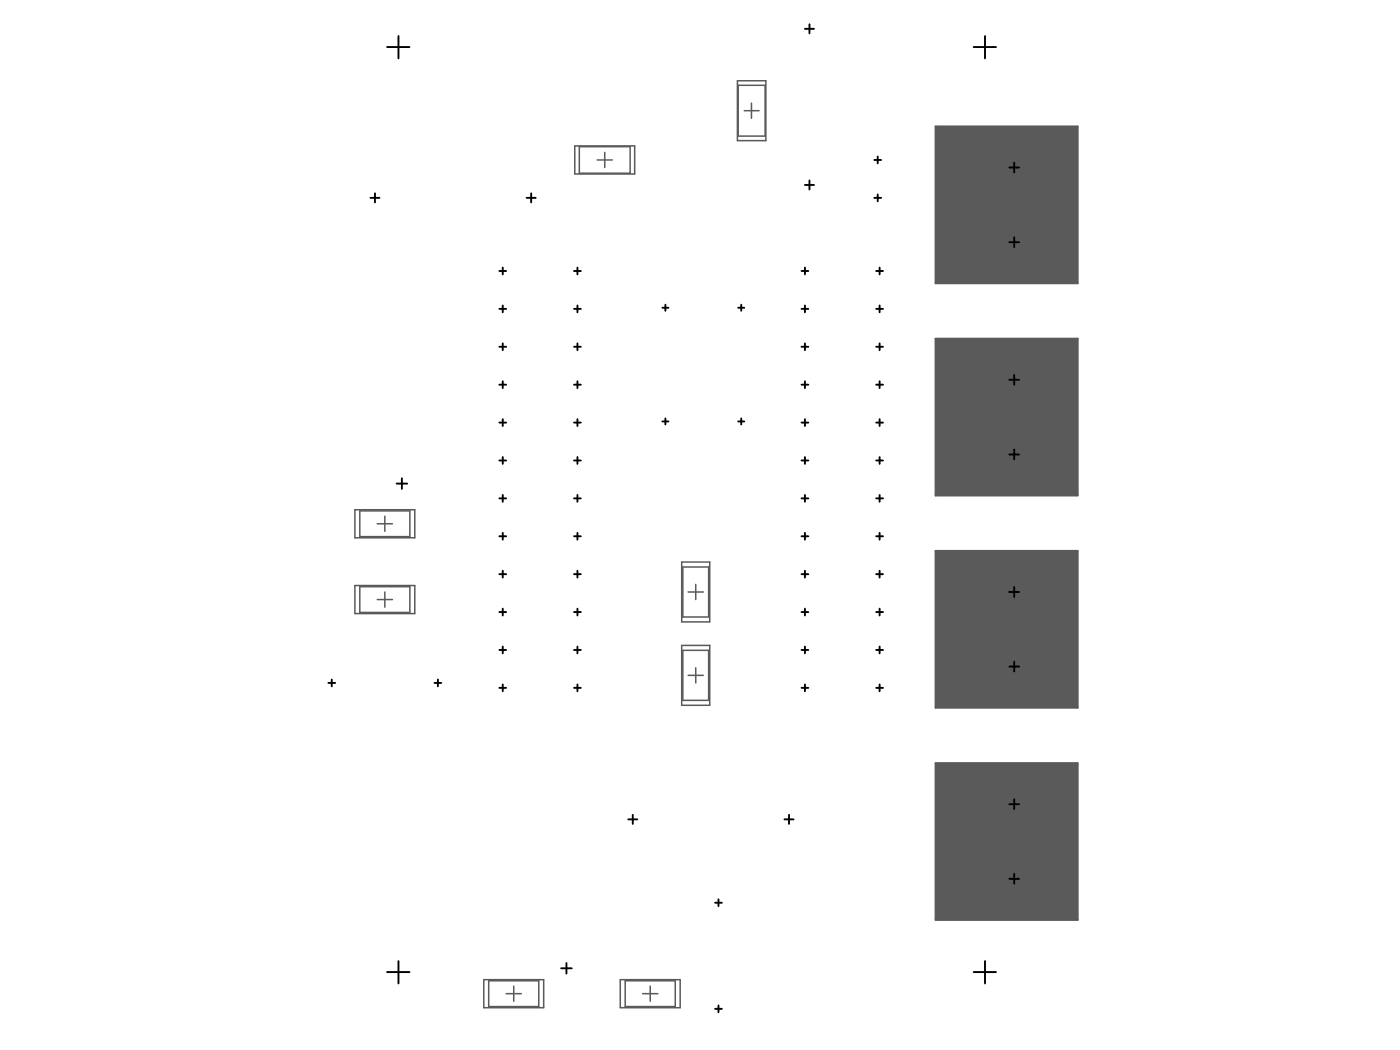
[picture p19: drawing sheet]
<svg xmlns="http://www.w3.org/2000/svg" width="271mm" height="203mm" viewBox="0 0 271 203" stroke-linecap="round" stroke-linejoin="round" font-family="sans-serif">
<g fill="#5a5a5a">
<path d="M181.1 106.6h27.4v30.3h-27.4z"/>
<path d="M181.1 147.7h27.4v30.3h-27.4z"/>
<path d="M181.1 24.5h27.4v30.3h-27.4z"/>
<path d="M181.1 65.6h27.4v30.3h-27.4z"/>
</g>
<g fill="none" stroke="#5a5a5a" stroke-width=".29">
<path d="M142.7 15.6h5.5v11.6h-5.5zM142.9 16.5h5.2v9.8h-5.2zM145.4 20v2.9M111.2 28.2h11.6v5.5h-11.6zM112.1 28.4h9.8v5.1h-9.8zM115.6 31h2.9M117 29.5v2.9M144 21.4h2.9M68.7 98.6h11.6v5.5h-11.6zM69.6 98.9h9.7v5h-9.7zM74.5 99.9v2.9M68.7 113.3h11.6v5.4h-11.6z"/>
<path d="M69.6 113.5h9.7v5h-9.7zM73 116h2.9M73 101.4h2.9M74.5 114.6v2.9M131.9 108.8h5.5v11.6h-5.5zM132.1 109.7h5v9.7h-5zM133.2 114.6h2.9M134.6 113.1v2.9M131.9 124.9h5.5v11.6h-5.5zM132.1 125.9h5v9.6h-5zM133.2 130.7h2.9M134.6 129.2v3"/>
<path d="M93.6 189.6h11.6v5.4h-11.6zM94.6 189.8h9.7v5h-9.7zM98 192.3h2.9M99.4 190.8v3M120 189.6h11.6v5.4h-11.6zM121 189.8h9.7v5h-9.7zM124.4 192.3h2.9M125.8 190.8v3"/>
</g>
<path d="M181.1 24.5h27.4v30.3h-27.4zM181.1 65.6h27.4v30.3h-27.4zM181.1 106.6h27.4v30.3h-27.4zM181.1 147.7h27.4v30.3h-27.4z" fill="none" stroke="#5a5a5a" stroke-width=".44"/>
<path d="M181.8 25.2h26v28.9h-26zM181.8 66.3h26v28.8h-26zM181.8 107.4h26v28.8h-26zM181.8 148.4h26v28.9h-26z" fill="none" stroke="#5a5a5a" stroke-width=".19"/>
<g fill="none" stroke="#5a5a5a" stroke-width="1.5">
<circle cx="201.8" cy="32.4" r="1.1"/>
<circle cx="201.8" cy="73.5" r="1.1"/>
<circle cx="201.8" cy="114.6" r="1.1"/>
<circle cx="201.8" cy="155.6" r="1.1"/>
</g>
<g fill="none" stroke="#000" stroke-width=".37">
<path d="M74.9 9.1h4.3M77.1 7v4.3M155.8 5.6h1.7M156.7 4.7v1.8M188.4 9.1h4.4M190.6 7v4.3M71.7 38.3h1.7M72.6 37.4v1.8M101.9 38.3h1.8M102.8 37.4v1.8M155.8 35.8h1.7M156.7 34.9v1.8"/>
<path d="M169.2 38.3h1.3M169.2 31h1.3M169.9 30.3v1.3M169.9 37.6v1.3M195.3 32.4h1.9M196.3 31.5v1.9M96.6 52.4h1.4M96.6 59.8h1.4M97.3 51.8v1.3M97.3 59.1v1.3M111.1 52.4h1.3M111.1 59.8h1.3"/>
<path d="M111.7 51.8v1.3M111.7 59.1v1.3M128.2 59.6h1.2M128.8 59v1.1M142.9 59.6h1.1M143.4 59v1.1M155.1 52.4h1.3M155.1 59.8h1.3M155.8 51.8v1.3M155.8 59.1v1.3M169.6 52.4h1.3M169.6 59.8h1.3"/>
<path d="M170.2 51.8v1.3M170.2 59.1v1.3M195.3 46.9h1.9M196.3 45.9v1.9M96.6 67.1h1.4M96.6 74.4h1.4M97.3 66.5v1.3M97.3 73.8v1.3M111.1 67.1h1.3M111.1 74.4h1.3M111.7 66.5v1.3M111.7 73.8v1.3"/>
<path d="M155.1 67.1h1.3M155.1 74.4h1.3M155.8 66.5v1.3M155.8 73.8v1.3M169.6 67.1h1.3M169.6 74.4h1.3M170.2 66.5v1.3M170.2 73.8v1.3M195.3 73.5h1.9M196.3 72.5v1.9M76.7 93.6h2.1M77.8 92.6v2"/>
<path d="M96.6 89.1h1.4M96.6 96.4h1.4M96.6 81.8h1.4M97.3 81.1v1.3M97.3 88.5v1.3M97.3 95.8v1.3M111.1 89.1h1.3M111.1 96.4h1.3M111.1 81.8h1.3M111.7 81.1v1.3M111.7 88.5v1.3M111.7 95.8v1.3"/>
<path d="M128.2 81.6h1.2M128.8 81v1.1M142.9 81.6h1.1M143.4 81v1.1M155.1 89.1h1.3M155.1 96.4h1.3M155.1 81.8h1.3M155.8 81.1v1.3M155.8 88.5v1.3M155.8 95.8v1.3M169.6 89.1h1.3M169.6 96.4h1.3"/>
<path d="M169.6 81.8h1.3M170.2 81.1v1.3M170.2 88.5v1.3M170.2 95.8v1.3M195.3 87.9h1.9M196.3 87v1.9M96.6 111.1h1.4M96.6 118.4h1.4M96.6 103.8h1.4M97.3 103.1v1.3M97.3 110.5v1.3M97.3 117.8v1.3"/>
<path d="M111.1 111.1h1.3M111.1 118.4h1.3M111.1 103.8h1.3M111.7 103.1v1.3M111.7 110.5v1.3M111.7 117.8v1.3M155.1 111.1h1.3M155.1 118.4h1.3M155.1 103.8h1.3M155.8 103.1v1.3M155.8 110.5v1.3M155.8 117.8v1.3"/>
<path d="M169.6 111.1h1.3M169.6 118.4h1.3M169.6 103.8h1.3M170.2 103.1v1.3M170.2 110.5v1.3M170.2 117.8v1.3M195.3 114.6h1.9M196.3 113.6v1.9M63.5 132.2h1.4M64.2 131.5v1.3M84.1 132.2h1.3M84.7 131.5v1.3"/>
<path d="M96.6 133.1h1.4M96.6 125.8h1.4M97.3 125.1v1.3M97.3 132.5v1.3M111.1 133.1h1.3M111.1 125.8h1.3M111.7 125.1v1.3M111.7 132.5v1.3M155.1 133.1h1.3M155.1 125.8h1.3M155.8 125.1v1.3M155.8 132.5v1.3"/>
<path d="M169.6 133.1h1.3M169.6 125.8h1.3M170.2 125.1v1.3M170.2 132.5v1.3M195.3 129h1.9M196.3 128.1v1.9M121.6 158.6h1.7M122.5 157.7v1.7M151.8 158.6h1.8M152.7 157.7v1.7M195.3 155.6h1.9M196.3 154.7v1.9"/>
<path d="M138.4 174.7h1.3M139 174v1.4M195.3 170.1h1.9M196.3 169.1v1.9M74.9 188.1h4.3M77.1 186v4.3M108.6 187.4h2M109.6 186.4v2M138.4 195.2h1.3M139 194.6v1.3M188.4 188.1h4.4M190.6 186v4.3"/>
</g>
</svg>
